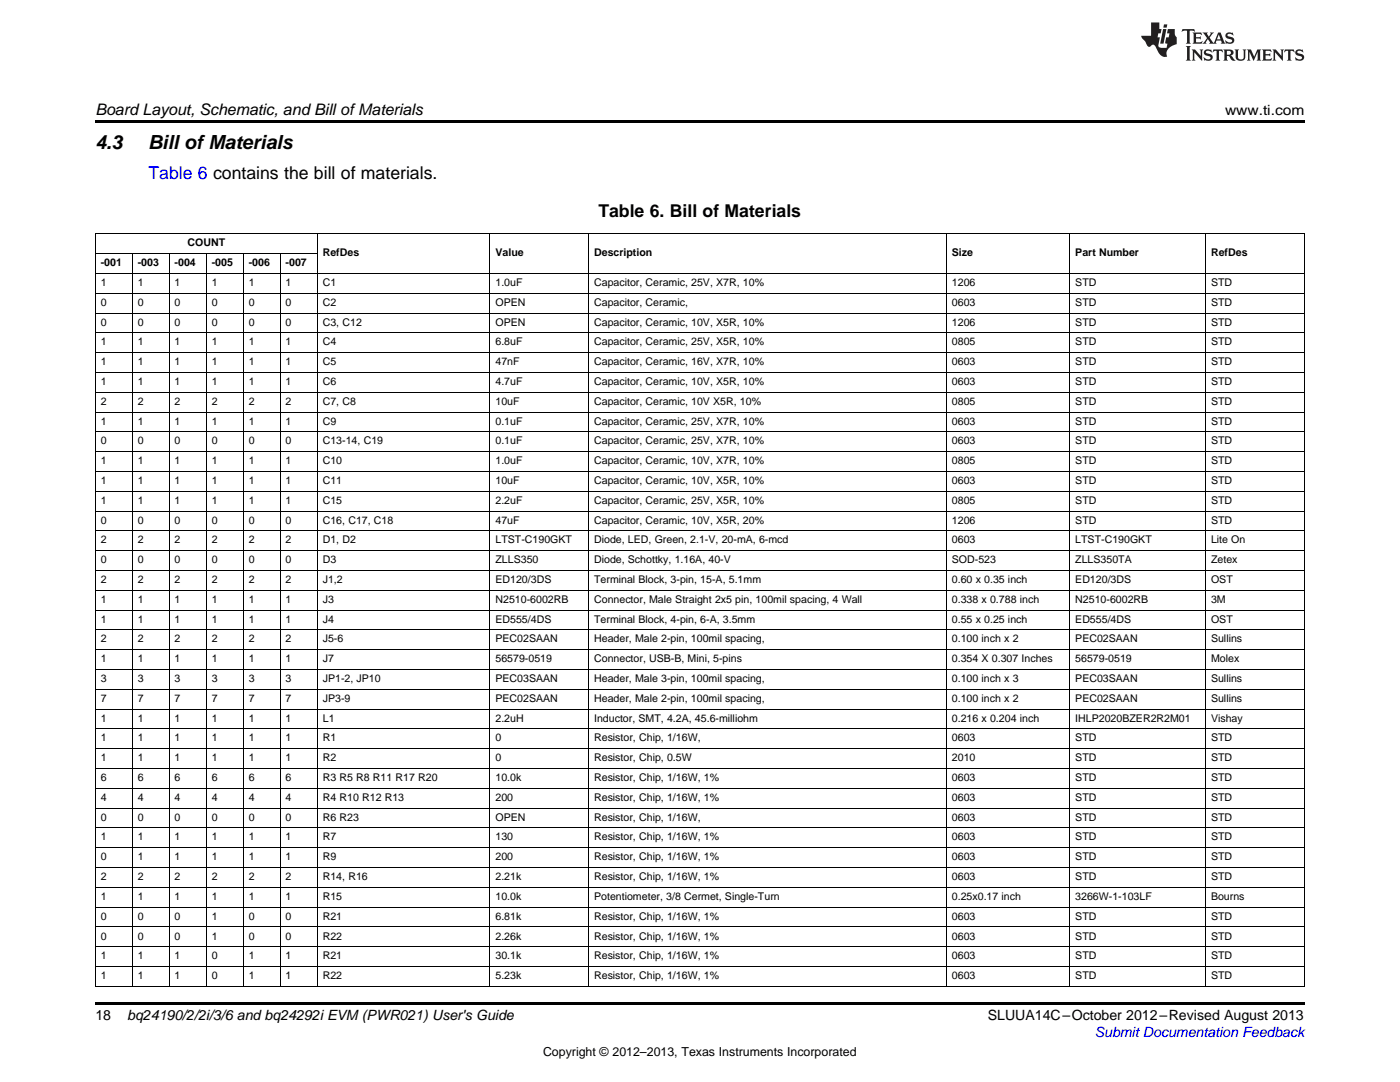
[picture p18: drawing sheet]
<svg xmlns="http://www.w3.org/2000/svg" width="279mm" height="216mm" viewBox="0 0 279 216" stroke-linecap="round" stroke-linejoin="round" font-family="sans-serif">
<defs><g id="words">
<g font-size="3.9">
<text x="19" y="29.6">4.3</text>
<text x="29.6" y="29.6">Bill ofMaterials</text>
</g>
<text font-size="3.5" fill="#00f" x="29.6" y="35.6">Table 6 contains the bill of materials.</text>
<text font-size="3.5" x="119.4" y="43.4">Table 6. Bill of Materials</text>
<text font-size="3.2" x="19" y="23">Board Layout, Schematic, and Bill ofMaterials</text>
<g font-size="2.8">
<text x="244.5" y="23">www.ti.com</text>
<text x="19" y="203.5">18</text>
<text x="25.4" y="203.6">bq24190/2/2i/3/6 and bq24292i EVM (PWR021) User's Guide</text>
<text x="197.1" y="203.6">SLUUA14C–October 2012–Revised August 2013</text>
</g>
<text font-size="2.8" fill="#00f" x="218.5" y="206.9">Submit Documentation Feedback</text>
<text font-size="2.5" x="108.4" y="210.7">Copyright © 2012–2013, Texas Instruments Incorporated</text>
<g font-size="2.1">
<text x="20.1" y="53.1">-001</text>
<text x="27.5" y="53.1">-003</text>
<text x="34.9" y="53.1">-004</text>
<text x="37.4" y="49.2">COUNT</text>
<text x="42.3" y="53.1">-005</text>
<text x="49.6" y="53.1">-006</text>
<text x="57" y="53.1">-007</text>
<text x="64.4" y="51.2">RefDes</text>
<text x="98.9" y="51.2">Value</text>
<text x="118.6" y="51.2">Description</text>
<text x="190" y="51.2">Size</text>
<text x="214.6" y="51.2">Part Number</text>
<text x="241.7" y="51.2">RefDes</text>
<text x="20.1" y="57.1">1</text>
<text x="27.5" y="57.1">1</text>
<text x="34.9" y="57.1">1</text>
<text x="42.3" y="57.1">1</text>
<text x="49.6" y="57.1">1</text>
<text x="57" y="57.1">1</text>
<text x="64.4" y="57.1">C1</text>
<text x="98.9" y="57.1">1.0uF</text>
<text x="118.6" y="57.1">Capacitor, Ceramic, 25V, X7R, 10%</text>
<text x="190" y="57.1">1206</text>
<text x="214.6" y="57.1">STD</text>
<text x="241.7" y="57.1">STD</text>
<text x="20.1" y="61">0</text>
<text x="20.1" y="65">0</text>
<text x="27.5" y="61">0</text>
<text x="27.5" y="65">0</text>
<text x="34.9" y="61">0</text>
<text x="34.9" y="65">0</text>
<text x="42.3" y="61">0</text>
<text x="42.3" y="65">0</text>
<text x="49.6" y="61">0</text>
<text x="49.6" y="65">0</text>
<text x="57" y="61">0</text>
<text x="57" y="65">0</text>
<text x="64.4" y="61">C2</text>
<text x="64.4" y="65">C3, C12</text>
<text x="98.9" y="61">OPEN</text>
<text x="98.9" y="65">OPEN</text>
<text x="118.6" y="61">Capacitor, Ceramic,</text>
<text x="118.6" y="65">Capacitor, Ceramic, 10V, X5R, 10%</text>
<text x="190" y="61">0603</text>
<text x="190" y="65">1206</text>
<text x="214.6" y="61">STD</text>
<text x="214.6" y="65">STD</text>
<text x="241.7" y="61">STD</text>
<text x="241.7" y="65">STD</text>
<text x="20.1" y="68.9">1</text>
<text x="27.5" y="68.9">1</text>
<text x="34.9" y="68.9">1</text>
<text x="42.3" y="68.9">1</text>
<text x="49.6" y="68.9">1</text>
<text x="57" y="68.9">1</text>
<text x="64.4" y="68.9">C4</text>
<text x="98.9" y="68.9">6.8uF</text>
<text x="118.6" y="68.9">Capacitor, Ceramic, 25V, X5R, 10%</text>
<text x="190" y="68.9">0805</text>
<text x="214.6" y="68.9">STD</text>
<text x="241.7" y="68.9">STD</text>
<text x="20.1" y="72.9">1</text>
<text x="20.1" y="76.8">1</text>
<text x="27.5" y="72.9">1</text>
<text x="27.5" y="76.8">1</text>
<text x="34.9" y="72.9">1</text>
<text x="34.9" y="76.8">1</text>
<text x="42.3" y="72.9">1</text>
<text x="42.3" y="76.8">1</text>
<text x="49.6" y="72.9">1</text>
<text x="49.6" y="76.8">1</text>
<text x="57" y="72.9">1</text>
<text x="57" y="76.8">1</text>
<text x="64.4" y="72.9">C5</text>
<text x="64.4" y="76.8">C6</text>
<text x="98.9" y="72.9">47nF</text>
<text x="98.9" y="76.8">4.7uF</text>
<text x="118.6" y="72.9">Capacitor, Ceramic, 16V, X7R, 10%</text>
<text x="118.6" y="76.8">Capacitor, Ceramic, 10V, X5R, 10%</text>
<text x="190" y="72.9">0603</text>
<text x="190" y="76.8">0603</text>
<text x="214.6" y="72.9">STD</text>
<text x="214.6" y="76.8">STD</text>
<text x="241.7" y="72.9">STD</text>
<text x="241.7" y="76.8">STD</text>
<text x="20.1" y="80.8">2</text>
<text x="27.5" y="80.8">2</text>
<text x="34.9" y="80.8">2</text>
<text x="42.3" y="80.8">2</text>
<text x="49.6" y="80.8">2</text>
<text x="57" y="80.8">2</text>
<text x="64.4" y="80.8">C7, C8</text>
<text x="98.9" y="80.8">10uF</text>
<text x="118.6" y="80.8">Capacitor, Ceramic, 10V X5R, 10%</text>
<text x="190" y="80.8">0805</text>
<text x="214.6" y="80.8">STD</text>
<text x="241.7" y="80.8">STD</text>
<text x="20.1" y="84.7">1</text>
<text x="20.1" y="88.7">0</text>
<text x="27.5" y="84.7">1</text>
<text x="27.5" y="88.7">0</text>
<text x="34.9" y="84.7">1</text>
<text x="34.9" y="88.7">0</text>
<text x="42.3" y="84.7">1</text>
<text x="42.3" y="88.7">0</text>
<text x="49.6" y="84.7">1</text>
<text x="49.6" y="88.7">0</text>
<text x="57" y="84.7">1</text>
<text x="57" y="88.7">0</text>
<text x="64.4" y="84.7">C9</text>
<text x="64.4" y="88.7">C13-14, C19</text>
<text x="98.9" y="84.7">0.1uF</text>
<text x="98.9" y="88.7">0.1uF</text>
<text x="118.6" y="84.7">Capacitor, Ceramic, 25V, X7R, 10%</text>
<text x="118.6" y="88.7">Capacitor, Ceramic, 25V, X7R, 10%</text>
<text x="190" y="84.7">0603</text>
<text x="190" y="88.7">0603</text>
<text x="214.6" y="84.7">STD</text>
<text x="214.6" y="88.7">STD</text>
<text x="241.7" y="84.7">STD</text>
<text x="241.7" y="88.7">STD</text>
<text x="20.1" y="92.6">1</text>
<text x="27.5" y="92.6">1</text>
<text x="34.9" y="92.6">1</text>
<text x="42.3" y="92.6">1</text>
<text x="49.6" y="92.6">1</text>
<text x="57" y="92.6">1</text>
<text x="64.4" y="92.6">C10</text>
<text x="98.9" y="92.6">1.0uF</text>
<text x="118.6" y="92.6">Capacitor, Ceramic, 10V, X7R, 10%</text>
<text x="190" y="92.6">0805</text>
<text x="214.6" y="92.6">STD</text>
<text x="241.7" y="92.6">STD</text>
<text x="20.1" y="96.6">1</text>
<text x="20.1" y="100.5">1</text>
<text x="27.5" y="96.6">1</text>
<text x="27.5" y="100.5">1</text>
<text x="34.9" y="96.6">1</text>
<text x="34.9" y="100.5">1</text>
<text x="42.3" y="96.6">1</text>
<text x="42.3" y="100.5">1</text>
<text x="49.6" y="96.6">1</text>
<text x="49.6" y="100.5">1</text>
<text x="57" y="96.6">1</text>
<text x="57" y="100.5">1</text>
<text x="64.4" y="96.6">C11</text>
<text x="64.4" y="100.5">C15</text>
<text x="98.9" y="96.6">10uF</text>
<text x="98.9" y="100.5">2.2uF</text>
<text x="118.6" y="96.6">Capacitor, Ceramic, 10V, X5R, 10%</text>
<text x="118.6" y="100.5">Capacitor, Ceramic, 25V, X5R, 10%</text>
<text x="190" y="96.6">0603</text>
<text x="190" y="100.5">0805</text>
<text x="214.6" y="96.6">STD</text>
<text x="214.6" y="100.5">STD</text>
<text x="241.7" y="96.6">STD</text>
<text x="241.7" y="100.5">STD</text>
<text x="20.1" y="104.5">0</text>
<text x="27.5" y="104.5">0</text>
<text x="34.9" y="104.5">0</text>
<text x="42.3" y="104.5">0</text>
<text x="49.6" y="104.5">0</text>
<text x="57" y="104.5">0</text>
<text x="64.4" y="104.5">C16, C17, C18</text>
<text x="98.9" y="104.5">47uF</text>
<text x="118.6" y="104.5">Capacitor, Ceramic, 10V, X5R, 20%</text>
<text x="190" y="104.5">1206</text>
<text x="214.6" y="104.5">STD</text>
<text x="241.7" y="104.5">STD</text>
<text x="20.1" y="108.4">2</text>
<text x="20.1" y="112.4">0</text>
<text x="27.5" y="108.4">2</text>
<text x="27.5" y="112.4">0</text>
<text x="34.9" y="108.4">2</text>
<text x="34.9" y="112.4">0</text>
<text x="42.3" y="108.4">2</text>
<text x="42.3" y="112.4">0</text>
<text x="49.6" y="108.4">2</text>
<text x="49.6" y="112.4">0</text>
<text x="57" y="108.4">2</text>
<text x="57" y="112.4">0</text>
<text x="64.4" y="108.4">D1, D2</text>
<text x="64.4" y="112.4">D3</text>
<text x="98.9" y="108.4">LTST-C190GKT</text>
<text x="98.9" y="112.4">ZLLS350</text>
<text x="118.6" y="108.4">Diode, LED, Green, 2.1-V, 20-mA, 6-mcd</text>
<text x="118.6" y="112.4">Diode, Schottky, 1.16A, 40-V</text>
<text x="190" y="108.4">0603</text>
<text x="190" y="112.4">SOD-523</text>
<text x="214.6" y="108.4">LTST-C190GKT</text>
<text x="214.6" y="112.4">ZLLS350TA</text>
<text x="241.7" y="108.4">Lite On</text>
<text x="241.7" y="112.4">Zetex</text>
<text x="20.1" y="116.3">2</text>
<text x="27.5" y="116.3">2</text>
<text x="34.9" y="116.3">2</text>
<text x="42.3" y="116.3">2</text>
<text x="49.6" y="116.3">2</text>
<text x="57" y="116.3">2</text>
<text x="64.4" y="116.3">J1,2</text>
<text x="98.9" y="116.3">ED120/3DS</text>
<text x="118.6" y="116.3">Terminal Block, 3-pin, 15-A, 5.1mm</text>
<text x="190" y="116.3">0.60 x 0.35 inch</text>
<text x="214.6" y="116.3">ED120/3DS</text>
<text x="241.7" y="116.3">OST</text>
<text x="20.1" y="120.3">1</text>
<text x="20.1" y="124.2">1</text>
<text x="27.5" y="120.3">1</text>
<text x="27.5" y="124.2">1</text>
<text x="34.9" y="120.3">1</text>
<text x="34.9" y="124.2">1</text>
<text x="42.3" y="120.3">1</text>
<text x="42.3" y="124.2">1</text>
<text x="49.6" y="120.3">1</text>
<text x="49.6" y="124.2">1</text>
<text x="57" y="120.3">1</text>
<text x="57" y="124.2">1</text>
<text x="64.4" y="120.3">J3</text>
<text x="64.4" y="124.2">J4</text>
<text x="98.9" y="120.3">N2510-6002RB</text>
<text x="98.9" y="124.2">ED555/4DS</text>
<text x="118.6" y="120.3">Connector, Male Straight 2x5 pin, 100mil spacing, 4 Wall</text>
<text x="118.6" y="124.2">Terminal Block, 4-pin, 6-A, 3.5mm</text>
<text x="190" y="120.3">0.338 x 0.788 inch</text>
<text x="190" y="124.2">0.55 x 0.25 inch</text>
<text x="214.6" y="120.3">N2510-6002RB</text>
<text x="214.6" y="124.2">ED555/4DS</text>
<text x="241.7" y="120.3">3M</text>
<text x="241.7" y="124.2">OST</text>
<text x="20.1" y="128.2">2</text>
<text x="27.5" y="128.2">2</text>
<text x="34.9" y="128.2">2</text>
<text x="42.3" y="128.2">2</text>
<text x="49.6" y="128.2">2</text>
<text x="57" y="128.2">2</text>
<text x="64.4" y="128.2">J5-6</text>
<text x="98.9" y="128.2">PEC02SAAN</text>
<text x="118.6" y="128.2">Header, Male 2-pin, 100mil spacing,</text>
<text x="190" y="128.2">0.100 inch x 2</text>
<text x="214.6" y="128.2">PEC02SAAN</text>
<text x="241.7" y="128.2">Sullins</text>
<text x="20.1" y="132.2">1</text>
<text x="20.1" y="136.1">3</text>
<text x="27.5" y="132.2">1</text>
<text x="27.5" y="136.1">3</text>
<text x="34.9" y="132.2">1</text>
<text x="34.9" y="136.1">3</text>
<text x="42.3" y="132.2">1</text>
<text x="42.3" y="136.1">3</text>
<text x="49.6" y="132.2">1</text>
<text x="49.6" y="136.1">3</text>
<text x="57" y="132.2">1</text>
<text x="57" y="136.1">3</text>
<text x="64.4" y="132.2">J7</text>
<text x="64.4" y="136.1">JP1-2, JP10</text>
<text x="98.9" y="132.2">56579-0519</text>
<text x="98.9" y="136.1">PEC03SAAN</text>
<text x="118.6" y="132.2">Connector, USB-B, Mini, 5-pins</text>
<text x="118.6" y="136.1">Header, Male 3-pin, 100mil spacing,</text>
<text x="190" y="132.2">0.354 X 0.307 Inches</text>
<text x="190" y="136.1">0.100 inch x 3</text>
<text x="214.6" y="132.2">56579-0519</text>
<text x="214.6" y="136.1">PEC03SAAN</text>
<text x="241.7" y="132.2">Molex</text>
<text x="241.7" y="136.1">Sullins</text>
<text x="20.1" y="140.1">7</text>
<text x="27.5" y="140.1">7</text>
<text x="34.9" y="140.1">7</text>
<text x="42.3" y="140.1">7</text>
<text x="49.6" y="140.1">7</text>
<text x="57" y="140.1">7</text>
<text x="64.4" y="140.1">JP3-9</text>
<text x="98.9" y="140.1">PEC02SAAN</text>
<text x="118.6" y="140.1">Header, Male 2-pin, 100mil spacing,</text>
<text x="190" y="140.1">0.100 inch x 2</text>
<text x="214.6" y="140.1">PEC02SAAN</text>
<text x="241.7" y="140.1">Sullins</text>
<text x="20.1" y="144">1</text>
<text x="20.1" y="148">1</text>
<text x="27.5" y="144">1</text>
<text x="27.5" y="148">1</text>
<text x="34.9" y="144">1</text>
<text x="34.9" y="148">1</text>
<text x="42.3" y="144">1</text>
<text x="42.3" y="148">1</text>
<text x="49.6" y="144">1</text>
<text x="49.6" y="148">1</text>
<text x="57" y="144">1</text>
<text x="57" y="148">1</text>
<text x="64.4" y="144">L1</text>
<text x="64.4" y="148">R1</text>
<text x="98.9" y="144">2.2uH</text>
<text x="98.9" y="148">0</text>
<text x="118.6" y="144">Inductor, SMT, 4.2A, 45.6-milliohm</text>
<text x="118.6" y="148">Resistor, Chip, 1/16W,</text>
<text x="190" y="144">0.216 x 0.204 inch</text>
<text x="190" y="148">0603</text>
<text x="214.6" y="144">IHLP2020BZER2R2M01</text>
<text x="214.6" y="148">STD</text>
<text x="241.7" y="144">Vishay</text>
<text x="241.7" y="148">STD</text>
<text x="20.1" y="151.9">1</text>
<text x="20.1" y="155.9">6</text>
<text x="27.5" y="151.9">1</text>
<text x="27.5" y="155.9">6</text>
<text x="34.9" y="151.9">1</text>
<text x="34.9" y="155.9">6</text>
<text x="42.3" y="151.9">1</text>
<text x="42.3" y="155.9">6</text>
<text x="49.6" y="151.9">1</text>
<text x="49.6" y="155.9">6</text>
<text x="57" y="151.9">1</text>
<text x="57" y="155.9">6</text>
<text x="64.4" y="151.9">R2</text>
<text x="64.4" y="155.9">R3 R5 R8 R11 R17 R20</text>
<text x="98.9" y="151.9">0</text>
<text x="98.9" y="155.9">10.0k</text>
<text x="118.6" y="151.9">Resistor, Chip, 0.5W</text>
<text x="118.6" y="155.9">Resistor, Chip, 1/16W, 1%</text>
<text x="190" y="151.9">2010</text>
<text x="190" y="155.9">0603</text>
<text x="214.6" y="151.9">STD</text>
<text x="214.6" y="155.9">STD</text>
<text x="241.7" y="151.9">STD</text>
<text x="241.7" y="155.9">STD</text>
<text x="20.1" y="159.8">4</text>
<text x="27.5" y="159.8">4</text>
<text x="34.9" y="159.8">4</text>
<text x="42.3" y="159.8">4</text>
<text x="49.6" y="159.8">4</text>
<text x="57" y="159.8">4</text>
<text x="64.4" y="159.8">R4 R10 R12 R13</text>
<text x="98.9" y="159.8">200</text>
<text x="118.6" y="159.8">Resistor, Chip, 1/16W, 1%</text>
<text x="190" y="159.8">0603</text>
<text x="214.6" y="159.8">STD</text>
<text x="241.7" y="159.8">STD</text>
<text x="20.1" y="163.8">0</text>
<text x="20.1" y="167.7">1</text>
<text x="27.5" y="163.8">0</text>
<text x="27.5" y="167.7">1</text>
<text x="34.9" y="163.8">0</text>
<text x="34.9" y="167.7">1</text>
<text x="42.3" y="163.8">0</text>
<text x="42.3" y="167.7">1</text>
<text x="49.6" y="163.8">0</text>
<text x="49.6" y="167.7">1</text>
<text x="57" y="163.8">0</text>
<text x="57" y="167.7">1</text>
<text x="64.4" y="163.8">R6 R23</text>
<text x="64.4" y="167.7">R7</text>
<text x="98.9" y="163.8">OPEN</text>
<text x="98.9" y="167.7">130</text>
<text x="118.6" y="163.8">Resistor, Chip, 1/16W,</text>
<text x="118.6" y="167.7">Resistor, Chip, 1/16W, 1%</text>
<text x="190" y="163.8">0603</text>
<text x="190" y="167.7">0603</text>
<text x="214.6" y="163.8">STD</text>
<text x="214.6" y="167.7">STD</text>
<text x="241.7" y="163.8">STD</text>
<text x="241.7" y="167.7">STD</text>
<text x="20.1" y="171.7">0</text>
<text x="27.5" y="171.7">1</text>
<text x="34.9" y="171.7">1</text>
<text x="42.3" y="171.7">1</text>
<text x="49.6" y="171.7">1</text>
<text x="57" y="171.7">1</text>
<text x="64.4" y="171.7">R9</text>
<text x="98.9" y="171.7">200</text>
<text x="118.6" y="171.7">Resistor, Chip, 1/16W, 1%</text>
<text x="190" y="171.7">0603</text>
<text x="214.6" y="171.7">STD</text>
<text x="241.7" y="171.7">STD</text>
<text x="20.1" y="175.6">2</text>
<text x="20.1" y="179.6">1</text>
<text x="27.5" y="175.6">2</text>
<text x="27.5" y="179.6">1</text>
<text x="34.9" y="175.6">2</text>
<text x="34.9" y="179.6">1</text>
<text x="42.3" y="175.6">2</text>
<text x="42.3" y="179.6">1</text>
<text x="49.6" y="175.6">2</text>
<text x="49.6" y="179.6">1</text>
<text x="57" y="175.6">2</text>
<text x="57" y="179.6">1</text>
<text x="64.4" y="175.6">R14, R16</text>
<text x="64.4" y="179.6">R15</text>
<text x="98.9" y="175.6">2.21k</text>
<text x="98.9" y="179.6">10.0k</text>
<text x="118.6" y="175.6">Resistor, Chip, 1/16W, 1%</text>
<text x="118.6" y="179.6">Potentiometer, 3/8 Cermet, Single-Turn</text>
<text x="190" y="175.6">0603</text>
<text x="190" y="179.6">0.25x0.17 inch</text>
<text x="214.6" y="175.6">STD</text>
<text x="214.6" y="179.6">3266W-1-103LF</text>
<text x="241.7" y="175.6">STD</text>
<text x="241.7" y="179.6">Bourns</text>
<text x="20.1" y="183.5">0</text>
<text x="27.5" y="183.5">0</text>
<text x="34.9" y="183.5">0</text>
<text x="42.3" y="183.5">1</text>
<text x="49.6" y="183.5">0</text>
<text x="57" y="183.5">0</text>
<text x="64.4" y="183.5">R21</text>
<text x="98.9" y="183.5">6.81k</text>
<text x="118.6" y="183.5">Resistor, Chip, 1/16W, 1%</text>
<text x="190" y="183.5">0603</text>
<text x="214.6" y="183.5">STD</text>
<text x="241.7" y="183.5">STD</text>
<text x="20.1" y="187.5">0</text>
<text x="20.1" y="191.4">1</text>
<text x="27.5" y="187.5">0</text>
<text x="27.5" y="191.4">1</text>
<text x="34.9" y="187.5">0</text>
<text x="34.9" y="191.4">1</text>
<text x="42.3" y="187.5">1</text>
<text x="42.3" y="191.4">0</text>
<text x="49.6" y="187.5">0</text>
<text x="49.6" y="191.4">1</text>
<text x="57" y="187.5">0</text>
<text x="57" y="191.4">1</text>
<text x="64.4" y="187.5">R22</text>
<text x="64.4" y="191.4">R21</text>
<text x="98.9" y="187.5">2.26k</text>
<text x="98.9" y="191.4">30.1k</text>
<text x="118.6" y="187.5">Resistor, Chip, 1/16W, 1%</text>
<text x="118.6" y="191.4">Resistor, Chip, 1/16W, 1%</text>
<text x="190" y="187.5">0603</text>
<text x="190" y="191.4">0603</text>
<text x="214.6" y="187.5">STD</text>
<text x="214.6" y="191.4">STD</text>
<text x="241.7" y="187.5">STD</text>
<text x="241.7" y="191.4">STD</text>
<text x="20.1" y="195.4">1</text>
<text x="27.5" y="195.4">1</text>
<text x="34.9" y="195.4">1</text>
<text x="42.3" y="195.4">0</text>
<text x="49.6" y="195.4">1</text>
<text x="57" y="195.4">1</text>
<text x="64.4" y="195.4">R22</text>
<text x="98.9" y="195.4">5.23k</text>
<text x="118.6" y="195.4">Resistor, Chip, 1/16W, 1%</text>
<text x="190" y="195.4">0603</text>
<text x="214.6" y="195.4">STD</text>
<text x="241.7" y="195.4">STD</text>
</g>
</g></defs>
<path d="M19 24h241.3v.6h-241.3zM19 200h241.3v.6h-241.3z" fill="#000"/>
<g fill="none" stroke="#000" stroke-width=".2">
<path d="M19 58.5h241.3M19 54.6h241.3M19 50.6h44.4M19 46.7h241.3M19.1 46.7v150.1M26.4 50.7v146.1M33.7 50.7v146.1M41.2 50.7v146.1M48.5 50.7v146.1M55.9 50.7v146.1M63.3 46.7v150.1M97.8 46.7v150.1"/>
<path d="M117.5 46.7v150.1M188.9 46.7v150.1M213.5 46.7v150.1M240.6 46.7v150.1M260.3 46.7v150.1M19 78.3h241.3M19 74.3h241.3M19 70.4h241.3M19 66.4h241.3M19 62.5h241.3M19 98h241.3M19 94.1h241.3"/>
<path d="M19 90.1h241.3M19 86.2h241.3M19 82.2h241.3M19 117.8h241.3M19 113.8h241.3M19 109.9h241.3M19 105.9h241.3M19 102h241.3M19 137.5h241.3M19 133.6h241.3M19 129.6h241.3M19 125.7h241.3"/>
<path d="M19 121.7h241.3M19 157.3h241.3M19 153.3h241.3M19 149.4h241.3M19 145.4h241.3M19 141.5h241.3M19 177h241.3M19 173.1h241.3M19 169.1h241.3M19 165.2h241.3M19 161.2h241.3M19 196.8h241.3"/>
<path d="M19 192.8h241.3M19 188.9h241.3M19 184.9h241.3M19 181h241.3"/>
</g>
<g fill="#231f20">
<path d="M236 5.8l-.1 .6 .4-.3h.6v.2v2.1l-.2 .3h.9l-.2-.3v-2.1l.1-.2h.5l.5 .3-.2-.6zM238 6.5l.2 .4v1.5l-.2 .3h1.8l.2-.5a1.04 1.04 0 0 1-1.3 .1v-.6h.6l.3 .2v-.7l-.3 .2h-.6v-.6h.8l.4 .2-.2-.5zM240 6.5l.9 1.1-.9 1.1h.8l-.2-.2 .4-.7 .5 .7-.2 .2h1.5l-.2-.2 .2-.4h.9l.1 .4-.2 .2h1l-.3-.3-.7-1.9h-.5l-.9 2.1-.8-1.1 .9-1h-.8l.1 .3-.4 .5-.3-.6 .1-.2zM243.2 6.9l.4 .9h-.7zM244.8 6.6a.63 .63 0 0 0-.2 .7 .63 .63 0 0 0 .6 .4l.6 .2 .1 .2a.75 .75 0 0 1-.7 .4 .75 .75 0 0 1-.6-.5l.1 .7 .1-.1a1.11 1.11 0 0 0 1.5-.5 1.13 1.13 0 0 0-1.2-.9l-.1-.3a1.04 1.04 0 0 1 1.2 .2l-.2-.6-.2 .1-.4-.1zM236.7 9.2l.2 .3v2.2l-.2 .4h1l-.3-.4v-2.2l.3-.3zM237.8 9.9l.3 .3v1.5l-.3 .4h.8l-.2-.4v-1.3l1.5 1.7v-1.9l.2-.3h-.7l.2 .3v.9l-1.1-1.2zM240.5 10a.62 .62 0 0 0-.2 .7 .62 .62 0 0 0 .6 .4l.6 .2 .1 .2a.76 .76 0 0 1-.7 .4 .76 .76 0 0 1-.7-.5l.2 .7 .1-.1a1.11 1.11 0 0 0 1.5-.6 1.13 1.13 0 0 0-1.2-.8l-.1-.3a1.04 1.04 0 0 1 1.2 .1l-.2-.5-.2 .1-.5-.2zM242.2 9.9l-.2 .6a.61 .61 0 0 1 .8-.3v1.5l-.2 .4h.9l-.2-.4v-1.5a.63 .63 0 0 1 .7 .3l-.1-.6zM244.1 9.9l.3 .3v1.5l-.3 .4h1l-.2-.2-.1-.7 .6 .2a.76 .76 0 0 0 1.2 .6l-1-.9a.58 .58 0 0 0 .6-.6 .58 .58 0 0 0-.5-.6zM244.9 10.2l.1-.1a.45 .45 0 0 1 .5 .1 .45 .45 0 0 1 .1 .5l-.8 .2zM246.4 9.9l.2 .2a2.17 2.17 0 0 0 .3 1.9 .99 .99 0 0 0 1.6-.7v-1.1l.2-.3h-.7l.2 .2a1.92 1.92 0 0 1-.2 1.7 .6 .6 0 0 1-.9-.5v-1.1l.2-.3zM248.9 9.9l.2 .3v1.5l-.2 .4h.7l-.2-.4v-1.4l.8 1.8 .8-1.8v1.4l-.2 .4h.9l-.2-.4v-1.5l.2-.3h-.8l-.6 1.4-.6-1.4zM251.9 9.9l.2 .3v1.5l-.2 .4h1.8l.1-.6a1.04 1.04 0 0 1-1.2 .2v-.6h.5l.4 .1v-.6l-.4 .2h-.5v-.6h.8l.3 .2-.1-.5zM254 9.9l.2 .3v1.5l-.2 .4h.7l-.2-.4v-1.3l1.5 1.7v-1.9l.2-.3h-.7l.2 .3v.9l-1.1-1.2zM256.4 9.9l-.1 .6a.61 .61 0 0 1 .7-.3l.1 1.5-.3 .4h1l-.3-.4 .1-1.5a.63 .63 0 0 1 .7 .3l-.1-.6zM258.7 10a.62 .62 0 0 0-.2 .7 .62 .62 0 0 0 .6 .4l.6 .2 .1 .2a.76 .76 0 0 1-.7 .4 .76 .76 0 0 1-.6-.5l.1 .7 .1-.1a1.11 1.11 0 0 0 1.6-.6 1.13 1.13 0 0 0-1.3-.8l-.1-.3a1.04 1.04 0 0 1 1.2 .1l-.1-.5-.2 .1-.5-.2z"/>
<path d="M229.7 4.5v2.6h-1.9v.4l.8 .9a.91 .91 0 0 0 1 .9 .56 .56 0 0 1 .5-.4 .56 .56 0 0 1 .5 .3l.4 .8a1.53 1.53 0 0 0 1.9 1.3 1.54 1.54 0 0 1 1-2.1l.9-.4v-1.4a1.52 1.52 0 0 1-.4-1.6h-1.3l-.2 .9h.5l-.2 .8h-.5l-.1 .9v.2l.4 .1-.2 .9a1.93 1.93 0 0 1-1.6-.3l.3-1.8h-.5l.2-.8h.4l.2-.9h-.4v-1.3zM232.1 5.8l-.6 2.9h.7l.6-2.9zM232.3 4.9l-.1 .6h.6l.2-.6z"/>
</g>
<use href="#words"/>
</svg>
